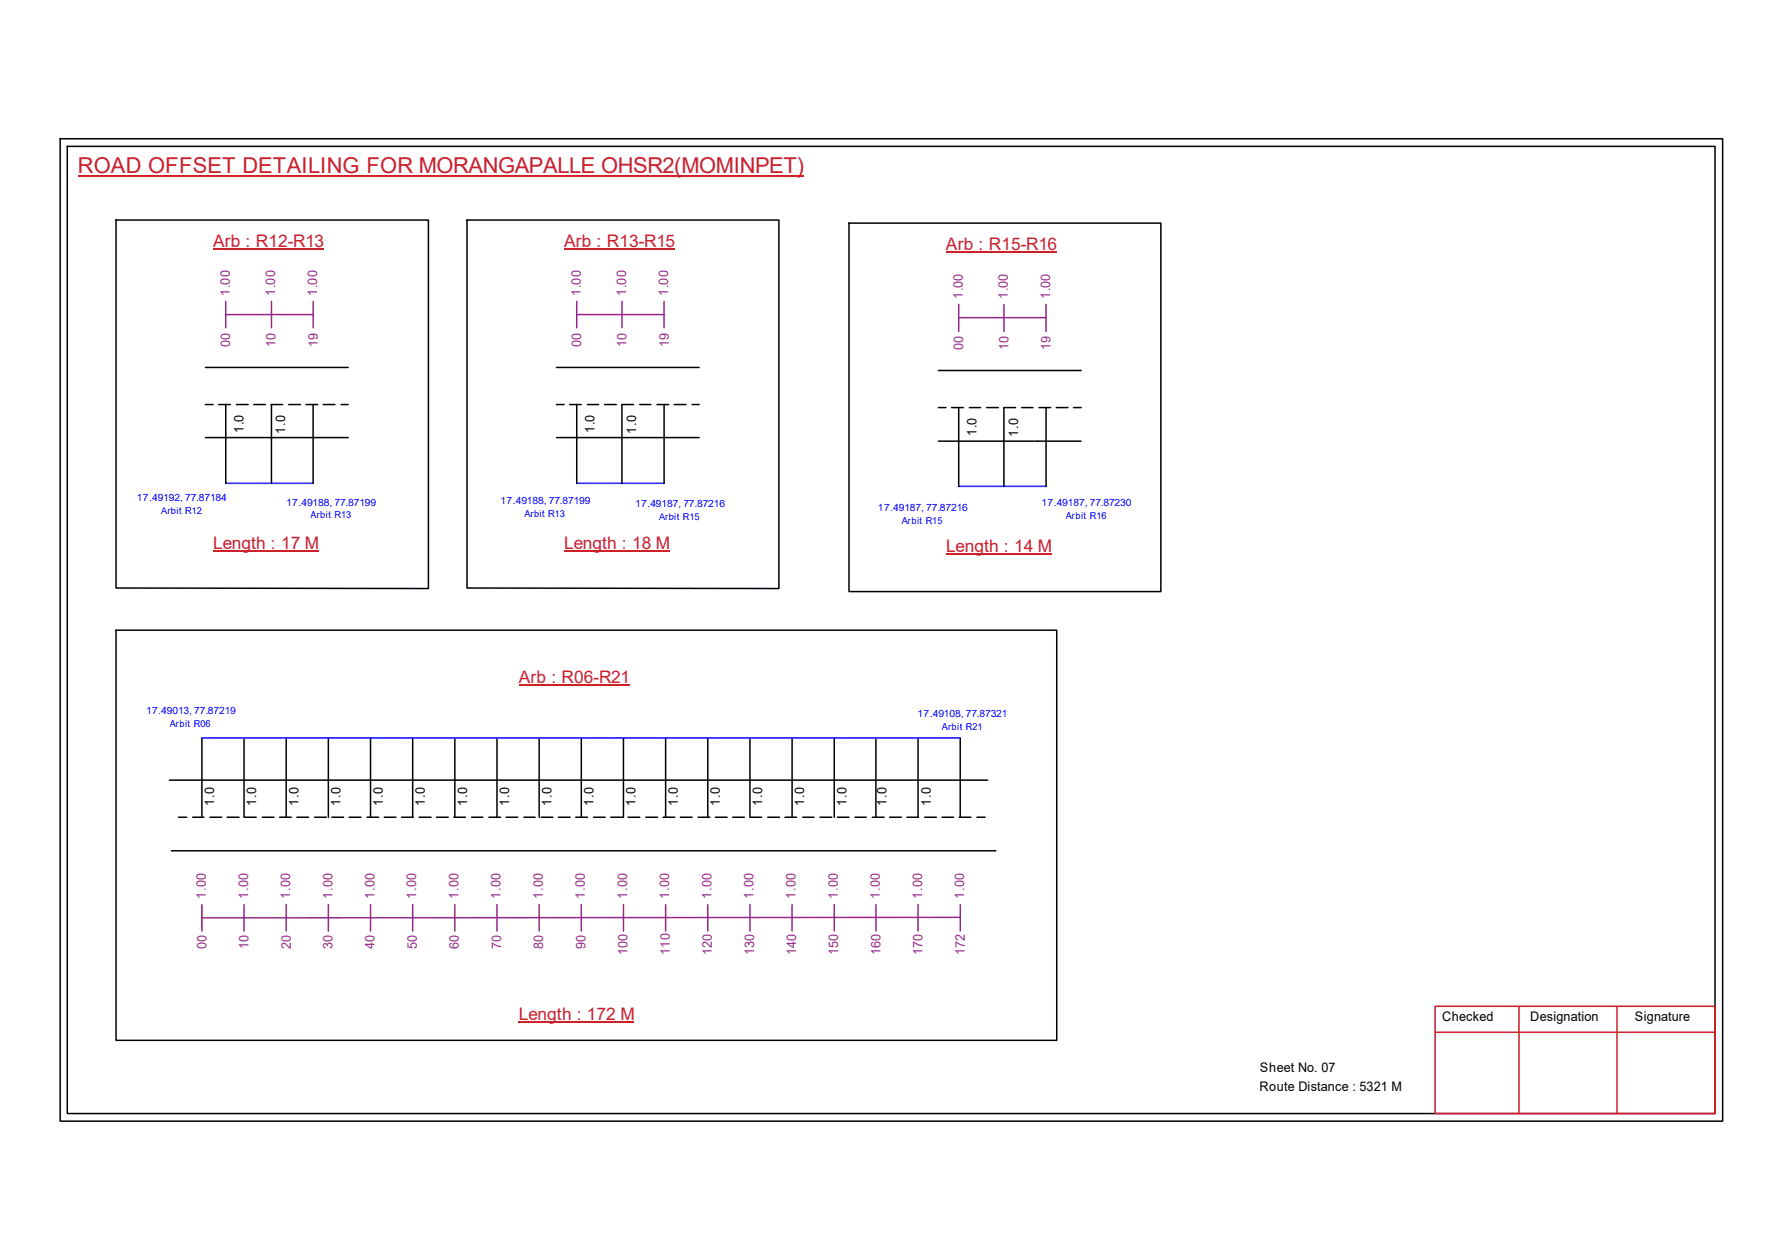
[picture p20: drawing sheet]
<svg xmlns="http://www.w3.org/2000/svg" width="297mm" height="210mm" viewBox="0 0 297 210" stroke-linecap="round" stroke-linejoin="round" font-family="sans-serif">
<defs><g id="words">
<text font-size="3.6" fill="#cd2027" x="13" y="28.9">ROAD OFFSET DETAILING FOR MORANGAPALLE OHSR2(MOMINPET)</text>
<g font-size="2.9" fill="#cd2027">
<text x="35.5" y="41.1">Arb : R12-R13</text>
<text x="94" y="41.1">Arb : R13-R15</text>
<text x="157.7" y="41.7">Arb : R15-R16</text>
<text x="35.5" y="91.5">Length : 17 M</text>
<text x="94" y="91.5">Length : 18 M</text>
<text x="157.7" y="92">Length : 14 M</text>
<text x="86.5" y="113.8">Arb : R06-R21</text>
<text x="86.5" y="169.8">Length : 172 M</text>
</g>
<g font-size="2.2" fill="#93278f">
<text x="38.3" y="49.3" transform="rotate(-90 38.3 49.3)">1.00</text>
<text x="45.8" y="49.3" transform="rotate(-90 45.8 49.3)">1.00</text>
<text x="52.9" y="49.3" transform="rotate(-90 52.9 49.3)">1.00</text>
<text x="96.8" y="49.3" transform="rotate(-90 96.8 49.3)">1.00</text>
<text x="104.3" y="49.3" transform="rotate(-90 104.3 49.3)">1.00</text>
<text x="111.4" y="49.3" transform="rotate(-90 111.4 49.3)">1.00</text>
<text x="160.5" y="49.8" transform="rotate(-90 160.5 49.8)">1.00</text>
<text x="168" y="49.8" transform="rotate(-90 168 49.8)">1.00</text>
<text x="175" y="49.8" transform="rotate(-90 175 49.8)">1.00</text>
<text x="38.4" y="57.7" transform="rotate(-90 38.4 57.7)">00</text>
<text x="45.9" y="57.7" transform="rotate(-90 45.9 57.7)">10</text>
<text x="53" y="57.7" transform="rotate(-90 53 57.7)">19</text>
<text x="96.9" y="57.7" transform="rotate(-90 96.9 57.7)">00</text>
<text x="104.4" y="57.7" transform="rotate(-90 104.4 57.7)">10</text>
<text x="111.5" y="57.7" transform="rotate(-90 111.5 57.7)">19</text>
<text x="160.6" y="58.3" transform="rotate(-90 160.6 58.3)">00</text>
<text x="168.1" y="58.3" transform="rotate(-90 168.1 58.3)">10</text>
<text x="175.1" y="58.3" transform="rotate(-90 175.1 58.3)">19</text>
<text x="34.3" y="149.7" transform="rotate(-90 34.3 149.7)">1.00</text>
<text x="41.4" y="149.7" transform="rotate(-90 41.4 149.7)">1.00</text>
<text x="48.4" y="149.7" transform="rotate(-90 48.4 149.7)">1.00</text>
<text x="55.4" y="149.7" transform="rotate(-90 55.4 149.7)">1.00</text>
<text x="62.4" y="149.7" transform="rotate(-90 62.4 149.7)">1.00</text>
<text x="69.4" y="149.7" transform="rotate(-90 69.4 149.7)">1.00</text>
<text x="76.4" y="149.7" transform="rotate(-90 76.4 149.7)">1.00</text>
<text x="83.4" y="149.7" transform="rotate(-90 83.4 149.7)">1.00</text>
<text x="90.5" y="149.7" transform="rotate(-90 90.5 149.7)">1.00</text>
<text x="97.5" y="149.7" transform="rotate(-90 97.5 149.7)">1.00</text>
<text x="104.5" y="149.7" transform="rotate(-90 104.5 149.7)">1.00</text>
<text x="111.5" y="149.7" transform="rotate(-90 111.5 149.7)">1.00</text>
<text x="118.6" y="149.7" transform="rotate(-90 118.6 149.7)">1.00</text>
<text x="125.6" y="149.7" transform="rotate(-90 125.6 149.7)">1.00</text>
<text x="132.6" y="149.7" transform="rotate(-90 132.6 149.7)">1.00</text>
<text x="139.7" y="149.7" transform="rotate(-90 139.7 149.7)">1.00</text>
<text x="146.7" y="149.7" transform="rotate(-90 146.7 149.7)">1.00</text>
<text x="153.7" y="149.7" transform="rotate(-90 153.7 149.7)">1.00</text>
<text x="160.7" y="149.7" transform="rotate(-90 160.7 149.7)">1.00</text>
<text x="34.4" y="158.2" transform="rotate(-90 34.4 158.2)">00</text>
<text x="41.4" y="158.2" transform="rotate(-90 41.4 158.2)">10</text>
<text x="48.5" y="158.2" transform="rotate(-90 48.5 158.2)">20</text>
<text x="55.4" y="158.2" transform="rotate(-90 55.4 158.2)">30</text>
<text x="62.4" y="158.2" transform="rotate(-90 62.4 158.2)">40</text>
<text x="69.5" y="158.2" transform="rotate(-90 69.5 158.2)">50</text>
<text x="76.5" y="158.2" transform="rotate(-90 76.5 158.2)">60</text>
<text x="83.5" y="158.2" transform="rotate(-90 83.5 158.2)">70</text>
<text x="90.5" y="158.2" transform="rotate(-90 90.5 158.2)">80</text>
<text x="97.6" y="158.2" transform="rotate(-90 97.6 158.2)">90</text>
<text x="104.6" y="159.2" transform="rotate(-90 104.6 159.2)">100</text>
<text x="111.6" y="159.2" transform="rotate(-90 111.6 159.2)">110</text>
<text x="118.7" y="159.2" transform="rotate(-90 118.7 159.2)">120</text>
<text x="125.7" y="159.2" transform="rotate(-90 125.7 159.2)">130</text>
<text x="132.7" y="159.2" transform="rotate(-90 132.7 159.2)">140</text>
<text x="139.7" y="159.2" transform="rotate(-90 139.7 159.2)">150</text>
<text x="146.8" y="159.2" transform="rotate(-90 146.8 159.2)">160</text>
<text x="153.8" y="159.2" transform="rotate(-90 153.8 159.2)">170</text>
<text x="160.8" y="159.2" transform="rotate(-90 160.8 159.2)">172</text>
</g>
<g font-size="2.2">
<text x="40.6" y="72.1" transform="rotate(-90 40.6 72.1)">1.0</text>
<text x="47.5" y="72.2" transform="rotate(-90 47.5 72.2)">1.0</text>
<text x="99.1" y="72.1" transform="rotate(-90 99.1 72.1)">1.0</text>
<text x="106" y="72.2" transform="rotate(-90 106 72.2)">1.0</text>
<text x="162.8" y="72.6" transform="rotate(-90 162.8 72.6)">1.0</text>
<text x="169.7" y="72.7" transform="rotate(-90 169.7 72.7)">1.0</text>
<text x="35.7" y="134.2" transform="rotate(-90 35.7 134.2)">1.0</text>
<text x="42.7" y="134.2" transform="rotate(-90 42.7 134.2)">1.0</text>
<text x="49.7" y="134.2" transform="rotate(-90 49.7 134.2)">1.0</text>
<text x="56.8" y="134.2" transform="rotate(-90 56.8 134.2)">1.0</text>
<text x="63.8" y="134.2" transform="rotate(-90 63.8 134.2)">1.0</text>
<text x="70.8" y="134.2" transform="rotate(-90 70.8 134.2)">1.0</text>
<text x="77.8" y="134.2" transform="rotate(-90 77.8 134.2)">1.0</text>
<text x="84.9" y="134.2" transform="rotate(-90 84.9 134.2)">1.0</text>
<text x="91.9" y="134.2" transform="rotate(-90 91.9 134.2)">1.0</text>
<text x="98.9" y="134.2" transform="rotate(-90 98.9 134.2)">1.0</text>
<text x="106" y="134.2" transform="rotate(-90 106 134.2)">1.0</text>
<text x="113" y="134.2" transform="rotate(-90 113 134.2)">1.0</text>
<text x="120" y="134.2" transform="rotate(-90 120 134.2)">1.0</text>
<text x="127" y="134.2" transform="rotate(-90 127 134.2)">1.0</text>
<text x="134.1" y="134.2" transform="rotate(-90 134.1 134.2)">1.0</text>
<text x="141.1" y="134.2" transform="rotate(-90 141.1 134.2)">1.0</text>
<text x="147.8" y="134.2" transform="rotate(-90 147.8 134.2)">1.0</text>
<text x="155.1" y="134.2" transform="rotate(-90 155.1 134.2)">1.0</text>
<text x="240.4" y="170.1">Checked</text>
<text x="255.1" y="170.1">Designation</text>
<text x="272.5" y="170.1">Signature</text>
<text x="210" y="178.6">Sheet No. 07</text>
<text x="209.9" y="181.7">Route Distance : 5321 M</text>
</g>
<g font-size="1.7" fill="#00f">
<text x="22.8" y="83.5">17.49192, 77.87184</text>
<text x="83.4" y="84">17.49188, 77.87199</text>
<text x="47.7" y="84.2">17.49188, 77.87199</text>
<text x="105.9" y="84.5">17.49187, 77.87216</text>
<text x="146.3" y="85.1">17.49187, 77.87216</text>
<text x="173.6" y="84.3">17.49187, 77.87230</text>
<text x="24.3" y="119">17.49013, 77.87219</text>
<text x="152.9" y="119.5">17.49108, 77.87321</text>
</g>
<g font-size="1.6" fill="#00f">
<text x="26.9" y="85.6">Arbit R12</text>
<text x="51.8" y="86.4">Arbit R13</text>
<text x="87.4" y="86.1">Arbit R13</text>
<text x="109.9" y="86.6">Arbit R15</text>
<text x="150.3" y="87.3">Arbit R15</text>
<text x="177.7" y="86.4">Arbit R16</text>
<text x="28.3" y="121.1">Arbit R06</text>
<text x="157" y="121.6">Arbit R21</text>
</g>
</g></defs>
<g fill="none" stroke="#000" stroke-width=".25">
<path d="M10 23.1h277.1v163.7h-277.1zM11.2 24.4h274.7v161.1h-274.7zM19.3 36.7h52.1v61.3h-52.1zM77.8 36.7h52v61.3h-52zM141.5 37.2h52v61.4h-52zM34.2 72.9h23.8M34.2 67.4h1.3M34.2 61.2h23.8M36.4 67.4h2M37.6 67.4v13.1M39.4 67.4h2M42.3 67.4h1.9"/>
<path d="M45.2 67.4h1.9M45.3 67.4v13.1M48.1 67.4h2M51 67.4h2M52.2 67.4v13.1M53.9 67.4h1.9M56.9 67.4h1.1M92.7 72.9h23.8M92.7 67.4h1.3M92.7 61.2h23.8M95 67.4h1.9M96.1 67.4v13.1"/>
<path d="M97.9 67.4h1.9M100.8 67.4h1.9M105.6 67.4h-1.9v13.1M106.6 67.4h1.9M109.5 67.4h2M110.7 67.4v13.1M112.4 67.4h1.9M115.4 67.4h1.1M156.4 73.5h23.8M156.4 67.9h1.3M156.4 61.7h23.8M158.6 67.9h2"/>
<path d="M159.8 67.9v13.1M161.6 67.9h1.8M164.5 67.9h1.9M169.3 67.9h-2v13.1M170.3 67.9h1.9M173.2 67.9h1.9M174.4 67.9v13.1M176.1 67.9h1.9M178.9 67.9h1.3M19.3 105h156.8v68.3h-156.8zM28.2 130h136.4M29.8 136.1h1.3"/>
<path d="M32.1 136.1h1.9M33.7 122.9v13.2M35 136.1h2M37.9 136.1h1.9M40.7 122.9v13.2M40.8 136.1h1.9M43.7 136.1h2M46.6 136.1h2M47.7 122.9v13.2M49.5 136.1h1.9M52.4 136.1h2M54.7 122.9v13.2"/>
<path d="M55.3 136.1h2M58.2 136.1h2M61.2 136.1h1.9M61.8 122.9v13.2M64 136.1h2M66.9 136.1h2M68.8 122.9v13.2M69.9 136.1h1.9M72.8 136.1h1.9M75.6 136.1h2M75.8 122.9v13.2M78.6 136.1h1.9"/>
<path d="M81.5 136.1h1.9M82.8 122.9v13.2M84.4 136.1h1.9M87.3 136.1h1.9M89.9 122.9v13.2M90.2 136.1h2M93.1 136.1h1.9M96 136.1h1.9M96.9 122.9v13.2M98.9 136.1h2M101.8 136.1h2M103.9 122.9v13.2"/>
<path d="M104.7 136.1h1.9M107.7 136.1h1.9M110.5 136.1h2M111 122.9v13.2M113.4 136.1h2M116.4 136.1h1.9M118 122.9v13.2M119.2 136.1h2M122.1 136.1h2M125 122.9v13.2M125.1 136.1h1.9M128 136.1h1.9"/>
<path d="M130.8 136.1h2M132 122.9v13.2M133.8 136.1h1.9M136.7 136.1h1.9M139.1 122.9v13.2M139.6 136.1h1.9M142.5 136.1h1.9M145.4 136.1h2M146 122.9v13.2M148.3 136.1h1.9M151.2 136.1h1.9M153 122.9v13.2"/>
<path d="M154.1 136.1h2M157 136.1h2M159.9 136.1h1.9M160.1 122.9v13.2M162.9 136.1h1.3M28.6 141.7h137.4"/>
</g>
<path d="M239.2 167.6h46.7v17.9h-46.7zM239.2 172h46.7M253.2 167.6v17.9M269.5 167.6v17.9" fill="none" stroke="#cc1f26" stroke-width=".25"/>
<path d="M13 29.3h121" fill="none" stroke="#cd2027" stroke-width=".25"/>
<path d="M37.6 80.5h14.6M96.1 80.5h14.6M159.8 81h14.6M33.7 122.9h126.4" fill="none" stroke="#00f" stroke-width=".25"/>
<g fill="none" stroke="#93278f" stroke-width=".25">
<path d="M37.6 52.4h14.6M37.6 50.2v4.4M45.3 50.2v4.4M52.2 50.2v4.4M96.1 52.4h14.6M96.1 50.2v4.4M103.7 50.2v4.4M110.7 50.2v4.4M159.8 52.9h14.6M159.8 50.7v4.5M167.3 50.7v4.5M174.4 50.7v4.5"/>
<path d="M33.7 150.7v4.4M40.7 150.7v4.4M47.7 150.7v4.4M54.7 150.7v4.4M61.8 150.7v4.4M68.8 150.7v4.4M75.8 150.7v4.4M82.8 150.7v4.4M89.9 150.7v4.4M96.9 150.7v4.4M103.9 150.7v4.4M111 150.7v4.4"/>
<path d="M118 150.7v4.4M125 150.7v4.4M132 150.7v4.4M139.1 150.7v4.4M146 150.7v4.4M153 150.7v4.4M160.1 152.8l-126.4 .1M160.1 150.7v4.4"/>
</g>
<path d="M35.5 41.5h18.5M94 41.5h18.5M157.7 42h18.4M35.5 91.9h17.6M94 91.9h17.6M157.7 92.4h17.6M86.5 114.1h18.4M86.5 170.2h19.2" fill="none" stroke="#cd2027" stroke-width=".17"/>
<use href="#words"/>
</svg>
